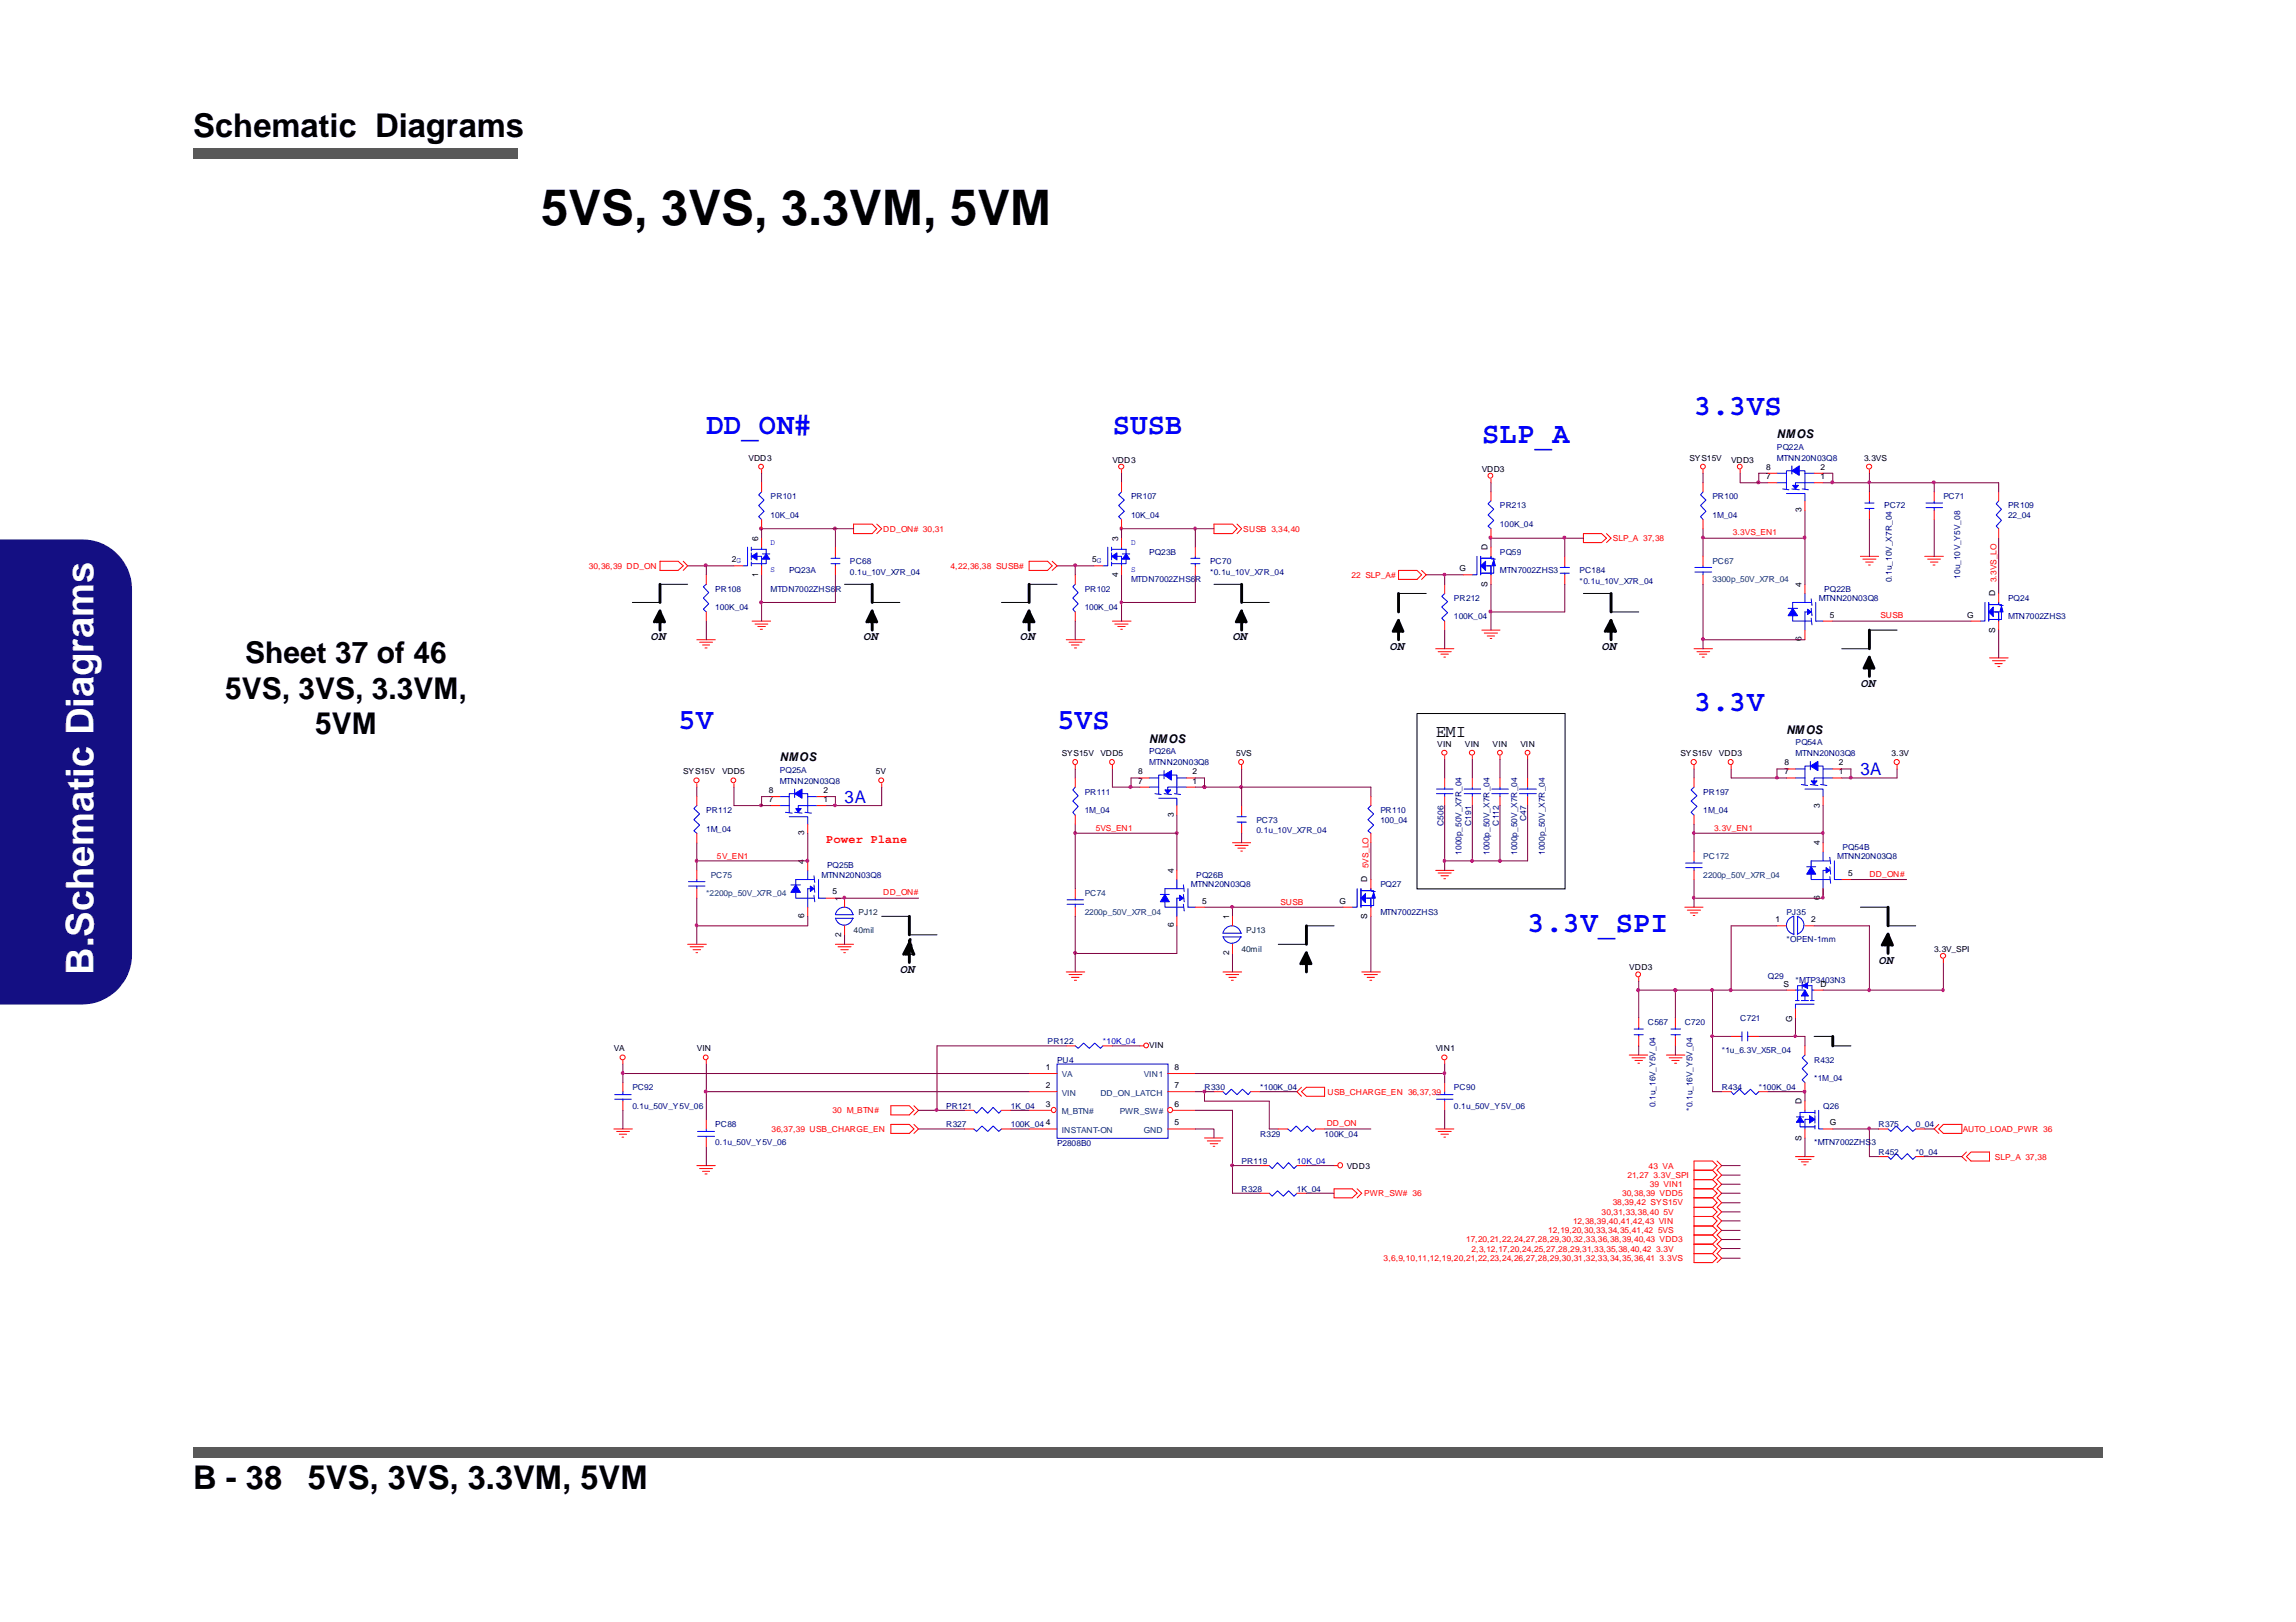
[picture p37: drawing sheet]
<svg xmlns="http://www.w3.org/2000/svg" width="297mm" height="210mm" viewBox="0 0 297 210" stroke-linecap="round" stroke-linejoin="round" font-family="sans-serif">
<defs><g id="words">
<text font-size="6.3" x="70" y="29.1">5VS, 3VS, 3.3VM, 5VM</text>
<text font-size="4.9" fill="#fff" x="12.1" y="126.1" transform="rotate(-90 12.1 126.1)">B.Schematic Diagrams</text>
<g font-size="4.2">
<text x="25" y="17.7">Schematic Diagrams</text>
<text x="25" y="192.7">B - 38</text>
<text x="39.8" y="192.7">5VS, 3VS, 3.3VM, 5VM</text>
</g>
<g font-size="3.9">
<text x="31.7" y="85.9">Sheet 37 of 46</text>
<text x="29.1" y="90.5">5VS, 3VS, 3.3VM,</text>
<text x="40.8" y="95">5VM</text>
</g>
<g font-size="3.8" fill="#00f">
<text x="219.2" y="53.7">3.3VS</text>
<text x="91.4" y="56.1">DD_ON#</text>
<text x="143.9" y="56.1">SUSB</text>
<text x="191.7" y="57.3">SLP_A</text>
<text x="87.7" y="94.3">5V</text>
<text x="136.8" y="94.3">5VS</text>
<text x="219.2" y="92">3.3V</text>
<text x="197.6" y="120.6">3.3V_SPI</text>
</g>
<text font-size="2.2" x="185.7" y="95.3">EMI</text>
<g font-size="2.2" fill="#00f">
<text x="240.7" y="100.3">3A</text>
<text x="109.3" y="103.9">3A</text>
</g>
<g font-size="1.5">
<text x="229.9" y="56.7">NMOS</text>
<text x="84.2" y="82.9">ON</text>
<text x="111.7" y="82.9">ON</text>
<text x="132" y="82.9">ON</text>
<text x="159.4" y="82.9">ON</text>
<text x="179.7" y="84.1">ON</text>
<text x="207.2" y="84.1">ON</text>
<text x="240.7" y="88.8">ON</text>
<text x="231.1" y="94.9">NMOS</text>
<text x="100.9" y="98.5">NMOS</text>
<text x="148.7" y="96.1">NMOS</text>
<text x="116.4" y="125.9">ON</text>
<text x="243" y="124.7">ON</text>
</g>
<text font-size="1.5" fill="#f00" x="106.8" y="109.1">Power Plane</text>
<g font-size="1.1">
<text x="96.8" y="59.6">VDD3</text>
<text x="143.9" y="59.9">VDD3</text>
<text x="218.6" y="59.6">SYS15V</text>
<text x="224" y="59.9">VDD3</text>
<text x="241.2" y="59.6">3.3VS</text>
<text x="191.7" y="61.1">VDD3</text>
<text x="228.5" y="62">7</text>
<text x="228.5" y="60.8">8</text>
<text x="235.5" y="62">1</text>
<text x="235.5" y="60.8">2</text>
<text x="98.1" y="70" transform="rotate(-90 98.1 70)">6</text>
<text x="144.7" y="70" transform="rotate(-90 144.7 70)">3</text>
<text x="192.4" y="71.2" transform="rotate(-90 192.4 71.2)">D</text>
<text x="233.1" y="66.3" transform="rotate(-90 233.1 66.3)">3</text>
<text x="94.7" y="72.8">2G</text>
<text x="98.1" y="74.7" transform="rotate(-90 98.1 74.7)">1</text>
<text x="141.3" y="72.8">5G</text>
<text x="144.7" y="74.7" transform="rotate(-90 144.7 74.7)">4</text>
<text x="188.8" y="73.9">G</text>
<text x="192.4" y="75.9" transform="rotate(-90 192.4 75.9)">S</text>
<text x="233.1" y="75.9" transform="rotate(-90 233.1 75.9)">4</text>
<text x="258.1" y="77.2" transform="rotate(-90 258.1 77.2)">D</text>
<text x="233.1" y="83" transform="rotate(-90 233.1 83)">6</text>
<text x="236.7" y="79.9">5</text>
<text x="254.5" y="79.9">G</text>
<text x="258.1" y="81.9" transform="rotate(-90 258.1 81.9)">S</text>
<text x="88.4" y="100.2">SYS15V</text>
<text x="93.4" y="100.2">VDD5</text>
<text x="113.3" y="100.2">5V</text>
<text x="137.4" y="97.9">SYS15V</text>
<text x="142.4" y="97.9">VDD5</text>
<text x="147.2" y="101.4">7</text>
<text x="147.2" y="100.2">8</text>
<text x="154.3" y="101.4">1</text>
<text x="154.3" y="100.2">2</text>
<text x="159.9" y="97.9">5VS</text>
<text x="185.9" y="96.6">VIN</text>
<text x="189.5" y="96.6">VIN</text>
<text x="193.1" y="96.6">VIN</text>
<text x="196.7" y="96.6">VIN</text>
<text x="217.4" y="97.9">SYS15V</text>
<text x="222.4" y="97.9">VDD3</text>
<text x="230.8" y="100.2">7</text>
<text x="230.8" y="99">8</text>
<text x="237.9" y="100.2">1</text>
<text x="237.9" y="99">2</text>
<text x="244.7" y="97.9">3.3V</text>
<text x="99.5" y="103.8">7</text>
<text x="99.5" y="102.6">8</text>
<text x="106.5" y="103.8">1</text>
<text x="106.5" y="102.6">2</text>
<text x="151.8" y="105.7" transform="rotate(-90 151.8 105.7)">3</text>
<text x="235.4" y="104.5" transform="rotate(-90 235.4 104.5)">3</text>
<text x="104.1" y="111.8" transform="rotate(-90 104.1 111.8)">4</text>
<text x="104.1" y="108.1" transform="rotate(-90 104.1 108.1)">3</text>
<text x="151.8" y="113" transform="rotate(-90 151.8 113)">4</text>
<text x="235.4" y="109.4" transform="rotate(-90 235.4 109.4)">4</text>
<text x="239.1" y="113.4">5</text>
<text x="104.1" y="118.8" transform="rotate(-90 104.1 118.8)">6</text>
<text x="107.7" y="115.7">5</text>
<text x="108.8" y="116.6" transform="rotate(-90 108.8 116.6)">1</text>
<text x="155.5" y="116.9">5</text>
<text x="159" y="118.9" transform="rotate(-90 159 118.9)">1</text>
<text x="173.3" y="116.9">G</text>
<text x="176.9" y="118.9" transform="rotate(-90 176.9 118.9)">S</text>
<text x="176.9" y="114.2" transform="rotate(-90 176.9 114.2)">D</text>
<text x="229.7" y="119.3">1</text>
<text x="234.3" y="119.3">2</text>
<text x="235.4" y="116.4" transform="rotate(-90 235.4 116.4)">6</text>
<text x="108.8" y="121.3" transform="rotate(-90 108.8 121.3)">2</text>
<text x="151.8" y="120" transform="rotate(-90 151.8 120)">6</text>
<text x="159" y="123.6" transform="rotate(-90 159 123.6)">2</text>
<text x="210.8" y="125.5">VDD3</text>
<text x="250.2" y="123.2">3.3V_SPI</text>
<text x="230.7" y="127.7">S</text>
<text x="235.5" y="127.7">D</text>
<text x="79.4" y="136.1">VA</text>
<text x="90.1" y="136.1">VIN</text>
<text x="148.7" y="135.6">VIN</text>
<text x="185.7" y="136.1">VIN1</text>
<text x="231.8" y="132.2" transform="rotate(-90 231.8 132.2)">G</text>
<text x="135.3" y="138.5">1</text>
<text x="135.3" y="140.8">2</text>
<text x="135.3" y="143.2">3</text>
<text x="151.9" y="138.5">8</text>
<text x="151.9" y="140.8">7</text>
<text x="151.9" y="143.2">6</text>
<text x="233.1" y="142.8" transform="rotate(-90 233.1 142.8)">D</text>
<text x="135.3" y="145.6">4</text>
<text x="151.9" y="145.6">5</text>
<text x="233.1" y="147.6" transform="rotate(-90 233.1 147.6)">S</text>
<text x="236.7" y="145.6">G</text>
<text x="174.2" y="151.2">VDD3</text>
</g>
<g font-size="1.1" fill="#000080">
<text x="229.9" y="58.2">PQ22A</text>
<text x="229.9" y="59.6">MTNN20N03Q8</text>
<text x="99.7" y="64.6">PR101</text>
<text x="146.3" y="64.6">PR107</text>
<text x="194.1" y="65.8">PR213</text>
<text x="221.6" y="64.6">PR100</text>
<text x="243.8" y="65.8">PC72</text>
<text x="251.4" y="64.6">PC71</text>
<text x="259.8" y="65.8">PR109</text>
<text x="99.7" y="67">10K_04</text>
<text x="146.3" y="67">10K_04</text>
<text x="148.7" y="71.8">PQ23B</text>
<text x="194.1" y="68.2">100K_04</text>
<text x="194.1" y="71.8">PQ59</text>
<text x="221.6" y="67">1M_04</text>
<text x="259.8" y="67">22_04</text>
<text x="92.5" y="76.6">PR108</text>
<text x="99.7" y="76.6">MTDN7002ZHS6R</text>
<text x="102.1" y="74.2">PQ23A</text>
<text x="110" y="73">PC68</text>
<text x="110" y="74.4">0.1u_10V_X7R_04</text>
<text x="140.3" y="76.6">PR102</text>
<text x="146.3" y="75.4">MTDN7002ZHS6R</text>
<text x="156.6" y="73">PC70</text>
<text x="156.6" y="74.4">*0.1u_10V_X7R_04</text>
<text x="188.1" y="77.8">PR212</text>
<text x="194.1" y="74.2">MTN7002ZHS3</text>
<text x="204.4" y="74.2">PC184</text>
<text x="204.4" y="75.6">*0.1u_10V_X7R_04</text>
<text x="235.3" y="77.8">MTNN20N03Q8</text>
<text x="236" y="76.6">PQ22B</text>
<text x="244.8" y="75.4" transform="rotate(-90 244.8 75.4)">0.1u_10V_X7R_04</text>
<text x="253.6" y="74.9" transform="rotate(-90 253.6 74.9)">10u_10V_Y5V_08</text>
<text x="259.8" y="77.8">PQ24</text>
<text x="92.5" y="78.9">100K_04</text>
<text x="140.3" y="78.9">100K_04</text>
<text x="188.1" y="80.2">100K_04</text>
<text x="259.8" y="80.2">MTN7002ZHS3</text>
<text x="100.9" y="100">PQ25A</text>
<text x="100.9" y="101.4">MTNN20N03Q8</text>
<text x="148.7" y="97.6">PQ26A</text>
<text x="148.7" y="99">MTNN20N03Q8</text>
<text x="232.3" y="96.4">PQ54A</text>
<text x="232.3" y="97.9">MTNN20N03Q8</text>
<text x="91.4" y="105.2">PR112</text>
<text x="91.4" y="107.6">1M_04</text>
<text x="140.3" y="102.8">PR111</text>
<text x="140.3" y="105.2">1M_04</text>
<text x="162.6" y="106.5">PC73</text>
<text x="162.6" y="107.9">0.1u_10V_X7R_04</text>
<text x="178.6" y="105.2">PR110</text>
<text x="178.6" y="106.5">100_04</text>
<text x="186.7" y="106.9" transform="rotate(-90 186.7 106.9)">C506</text>
<text x="190.3" y="106.9" transform="rotate(-90 190.3 106.9)">C191</text>
<text x="193.9" y="106.9" transform="rotate(-90 193.9 106.9)">C112</text>
<text x="197.5" y="106.3" transform="rotate(-90 197.5 106.3)">C47</text>
<text x="220.3" y="102.8">PR197</text>
<text x="220.3" y="105.2">1M_04</text>
<text x="106.3" y="113.6">MTNN20N03Q8</text>
<text x="107" y="112.4">PQ25B</text>
<text x="154.7" y="113.6">PQ26B</text>
<text x="189.1" y="110.6" transform="rotate(-90 189.1 110.6)">1000p_50V_X7R_04</text>
<text x="192.7" y="110.6" transform="rotate(-90 192.7 110.6)">1000p_50V_X7R_04</text>
<text x="196.3" y="110.6" transform="rotate(-90 196.3 110.6)">1000p_50V_X7R_04</text>
<text x="199.9" y="110.6" transform="rotate(-90 199.9 110.6)">1000p_50V_X7R_04</text>
<text x="237.7" y="111.2">MTNN20N03Q8</text>
<text x="238.4" y="110">PQ54B</text>
<text x="154.1" y="114.8">MTNN20N03Q8</text>
<text x="178.6" y="114.8">PQ27</text>
<text x="178.6" y="118.4">MTN7002ZHS3</text>
<text x="231.1" y="118.4">PJ35</text>
<text x="231.1" y="121.9">*OPEN-1mm</text>
<text x="228.7" y="126.8">Q29</text>
<text x="232.3" y="127.2">*MTP3403N3</text>
<text x="135.5" y="135.1">PR122</text>
<text x="136.8" y="137.5">PU4</text>
<text x="213.2" y="132.7">C567</text>
<text x="218" y="132.7">C720</text>
<text x="222.7" y="136.3">*1u_6.3V_X5R_04</text>
<text x="225.1" y="132.1">C721</text>
<text x="234.7" y="137.5">R432</text>
<text x="81.8" y="141.1">PC92</text>
<text x="81.8" y="143.5">0.1u_50V_Y5V_06</text>
<text x="122.4" y="143.5">PR121</text>
<text x="130.8" y="143.5">1K_04</text>
<text x="155.8" y="141.1">R330</text>
<text x="163" y="141.1">*100K_04</text>
<text x="188.1" y="141.1">PC90</text>
<text x="188.1" y="143.5">0.1u_50V_Y5V_06</text>
<text x="214.2" y="143.3" transform="rotate(-90 214.2 143.3)">0.1u_16V_Y5V_04</text>
<text x="219" y="143.8" transform="rotate(-90 219 143.8)">*0.1u_16V_Y5V_04</text>
<text x="222.7" y="141.1">R434</text>
<text x="227.5" y="141.1">*100K_04</text>
<text x="234.7" y="139.9">*1M_04</text>
<text x="235.9" y="143.5">Q26</text>
<text x="92.5" y="145.8">PC88</text>
<text x="92.5" y="148.2">0.1u_50V_Y5V_06</text>
<text x="122.4" y="145.8">R327</text>
<text x="130.8" y="145.8">100K_04</text>
<text x="136.8" y="148.2">P2808B0</text>
<text x="163" y="147.1">R329</text>
<text x="171.4" y="147.1">100K_04</text>
<text x="234.7" y="148.2">*MTN7002ZHS3</text>
<text x="243" y="149.4">R452</text>
<text x="243" y="145.8">R375</text>
<text x="247.8" y="149.4">*0_04</text>
<text x="247.8" y="145.8">0_04</text>
<text x="160.6" y="150.7">PR119</text>
<text x="160.6" y="154.2">R328</text>
<text x="167.8" y="154.2">1K_04</text>
</g>
<g font-size="1.1" fill="#00f">
<text x="99.7" y="70.5">D</text>
<text x="146.3" y="70.5">D</text>
<text x="99.7" y="74">S</text>
<text x="146.3" y="74">S</text>
<text x="142.7" y="135.1">*10K_04</text>
<text x="167.8" y="150.7">10K_04</text>
</g>
<g font-size="1.1" fill="#f00">
<text x="114.3" y="68.8">DD_ON# 30,31</text>
<text x="160.8" y="68.8">SUSB 3,34,40</text>
<text x="208.6" y="70">SLP_A 37,38</text>
<text x="224.2" y="69.3">3.3VS_EN1</text>
<text x="76.2" y="73.6">30,36,39 DD_ON</text>
<text x="123" y="73.6">4,22,36,38 SUSB#</text>
<text x="174.8" y="74.8">22 SLP_A#</text>
<text x="258.3" y="75.4" transform="rotate(-90 258.3 75.4)">3.3VS_LO</text>
<text x="243.3" y="80">SUSB</text>
<text x="141.8" y="107.5">5VS_EN1</text>
<text x="221.8" y="107.5">3.3V_EN1</text>
<text x="92.8" y="111.1">5V_EN1</text>
<text x="177.1" y="112.4" transform="rotate(-90 177.1 112.4)">5VS_LO</text>
<text x="241.9" y="113.5">DD_ON#</text>
<text x="114.3" y="115.9">DD_ON#</text>
<text x="165.7" y="117.1">SUSB</text>
<text x="171.7" y="141.7">USB_CHARGE_EN 36,37,39</text>
<text x="99.8" y="146.5">36,37,39 USB_CHARGE_EN</text>
<text x="107.7" y="144.1">30 M_BTN#</text>
<text x="171.6" y="145.7">DD_ON</text>
<text x="253.9" y="146.5">AUTO_LOAD_PWR 36</text>
<text x="176.5" y="154.8">PWR_SW# 36</text>
<text x="208.6" y="156">38,39,42 SYS15V</text>
<text x="209.9" y="154.8">30,38,39 VDD5</text>
<text x="210.6" y="152.4">21,27</text>
<text x="213.3" y="151.2">43 VA</text>
<text x="213.4" y="153.6">39 VIN1</text>
<text x="213.9" y="152.4">3.3V_SPI</text>
<text x="258.1" y="150.1">SLP_A 37,38</text>
<text x="189.7" y="160.8">17,20,21,22,24,27,28,29,30,32,33,36,38,39,40,43 VDD3</text>
<text x="190.4" y="162">2,3,12,17,20,24,25,27,28,29,31,33,35,38,40,42</text>
<text x="200.3" y="159.6">12,19,20,30,33,34,35,41,42</text>
<text x="203.5" y="158.4">12,38,39,40,41,42,43 VIN</text>
<text x="207.2" y="157.2">30,31,33,38,40</text>
<text x="214.2" y="162">3.3V</text>
<text x="214.5" y="159.6">5VS</text>
<text x="215.2" y="157.2">5V</text>
<text x="179" y="163.2">3,6,9,10,11,12,19,20,21,22,23,24,26,27,28,29,30,31,32,33,34,35,36,41</text>
<text x="214.7" y="163.2">3.3VS</text>
</g>
<g font-size="1.1" fill="#004080">
<text x="221.6" y="73">PC67</text>
<text x="221.6" y="75.4">3300p_50V_X7R_04</text>
<text x="92" y="113.6">PC75</text>
<text x="220.3" y="111.2">PC172</text>
<text x="220.3" y="113.6">2200p_50V_X7R_04</text>
<text x="91.4" y="116">*2200p_50V_X7R_04</text>
<text x="140.3" y="116">PC74</text>
<text x="140.3" y="118.4">2200p_50V_X7R_04</text>
<text x="137.4" y="139.4">VA</text>
<text x="137.4" y="141.8">VIN</text>
<text x="142.4" y="141.8">DD_ON_LATCH</text>
<text x="148" y="139.4">VIN1</text>
<text x="137.4" y="144.2">M_BTN#</text>
<text x="137.4" y="146.6">INSTANT-ON</text>
<text x="144.9" y="144.2">PWR_SW#</text>
<text x="148" y="146.6">GND</text>
</g>
<g font-size="1.1" fill="#008000">
<text x="111.1" y="118.4">PJ12</text>
<text x="110.4" y="120.8">40mil</text>
<text x="160.6" y="123.2">40mil</text>
<text x="161.2" y="120.8">PJ13</text>
</g>
</g></defs>
<g fill="none" stroke="#f00" stroke-width=".13">
<path d="M95 73.2h1.1M98.5 69.6v1.2M98.5 73.2v1.2M108.1 73.2v1.2M108.1 70.8v1.2M139.1 79.2v1.2M139.1 74.4v1.2M141.5 73.2h1.2M145.1 69.6v1.2M145.1 73.2v1.2M154.6 73.2v1.2M154.6 70.8v1.2"/>
<path d="M180.9 73.8h2.4l.6 .6-.6 .6h-2.4zM183.9 73.8l.6 .6-.6 .6M186.9 75.6v1.2M189.3 74.4h1.2M192.9 62v.5M192.9 68.4v1.2M192.9 63.7v1.1M192.9 70.8v1.2M192.9 74.4v1.2M202.4 74.4v1.2M202.4 72v1.2M204.9 69.1h2.3l.6 .5-.6 .6h-2.3z"/>
<path d="M207.8 69.1l.6 .5-.6 .6M233.5 75.6v1.2M241.9 66.1v1.1M241.9 63.7v1.1M258.6 63.7v1.1M258.6 68.4v1.2M185.7 84h2.4M186.1 84.3h1.6M186.4 84.7h1M186.8 85h.2M186.9 80.4v1.1M191.7 81.5h2.4"/>
<path d="M192 81.9h1.7M192.4 82.3h1M192.8 82.6h.2M219.2 99v.5M224 99v.5M231.1 99.5h1.2M233.5 81.5v1.3M235.9 80.4h1.2M237.1 99.5h1.2M245.4 99v.5M99.7 104.3h1.2M99.7 103.1h1.2"/>
<path d="M104.5 106.7v1.1M104.5 117.4v1.2M104.5 111.4v1.2M105.7 104.3h1.1M105.7 103.1h1.1M106.8 116.2h1.3M139.1 115v1.2M139.1 117.4v1.2M147.5 101.9h1.2M147.5 100.7h1.2M152.3 104.3v1.2M153.5 101.9h1.1"/>
<path d="M153.5 100.7h1.1M160.6 106.7v1.1M160.6 104.3v1.2M186.9 100.7v1.2M186.9 103.1v1.2M190.5 100.7v1.2M190.5 103.1v1.2M194.1 100.7v1.2M194.1 103.1v1.2M197.6 100.7v1.2M197.6 103.1v1.2M218 117.4h2.3"/>
<path d="M218.3 117.8h1.7M218.7 118.1h.9M219.1 118.5h.2M219.2 105.5v1.2M219.2 100.7v1.2M219.2 110.2v1.2M219.2 112.6v1.2M229.9 119.8h1.2M231.1 100.7h1.2M233.5 119.8h1.2M235.9 103.1v1.2M235.9 115v1.2"/>
<path d="M235.9 109.1v1.1M237.1 100.7h1.2M238.3 113.8h1.2M133.1 138.9h3.7M137.9 135.3h1.2M142.7 135.3h1.2M91.4 147.3v1.2M91.4 144.9v1.2M133.1 141.3h3.7M186.9 142.5v1.2M186.9 140.1v1.2M219.2 151.4v1.3"/>
<path d="M219.2 153.8v1.2M219.2 155v1.2M219.2 157.4v1.3M219.2 159.8v1.2M219.2 156.2v1.2M219.2 152.7v1.1M219.2 158.7v1.1M219.2 151.4h2.4l.5 .7-.5 .6h-2.4M219.2 150.2h2.4l.5 .6-.5 .6h-2.4zM219.2 153.8h2.4l.5 .6-.5 .6h-2.4M219.2 155h2.4l.5 .6-.5 .6h-2.4M219.2 157.4h2.4l.5 .6-.5 .7h-2.4"/>
<path d="M219.2 159.8h2.4l.5 .6-.5 .6h-2.4M219.2 156.2h2.4l.5 .6-.5 .6h-2.4M219.2 152.7h2.4l.5 .6-.5 .5h-2.4M219.2 158.7h2.4l.5 .5-.5 .6h-2.4M222.1 150.2l.6 .6-.6 .6 .6 .7-.6 .6 .6 .6-.6 .5 .6 .6-.6 .6 .6 .6-.6 .6 .6 .6-.6 .6 .6 .6-.6 .7 .6 .5-.6 .6 .6 .6-.6 .6 .6 .6-.6 .6 .6 .6-.6 .6M243 149.7h1.3M243 146.1h1.3M247.8 149.7h1.2M247.8 146.1h1.2M254.4 149.1l-.6 .6 .6 .5M255 149.1h2.4v1.1h-2.4l-.6-.5zM219.2 161v1.2"/>
<path d="M219.2 161h2.4l.5 .6-.5 .6h-2.4M219.2 162.2h2.4l.5 .6-.5 .6h-2.4z"/>
<circle cx="192.8" cy="61.6" r=".32"/>
<circle cx="219.1" cy="98.6" r=".33"/>
<circle cx="223.9" cy="98.6" r=".32"/>
<circle cx="245.4" cy="98.6" r=".33"/>
</g>
<g fill="none" stroke="#800040" stroke-width=".13">
<path d="M89 73.2h2.4M136.8 73.2h2.3M184.5 74.4h2.4M186.9 74.4v1.2M186.9 74.4h2.4M192.9 75.6v3.6M192.9 79.2v2.3M192.9 62.5v1.2M202.4 69.6v2.4M202.4 75.6v3.6h-9.5M202.4 69.6h-9.5v1.2M202.4 69.6h2.5"/>
<path d="M186.9 81.5v2.5M219.2 99.5v1.2M224 99.5v1.2h5.9M231.1 99.5h-1.2v1.2M238.3 99.5h1.2v1.2M245.4 99.5v1.2h-5.9M194.1 104.3v7.1h3.5M219.2 113.8v2.4M219.2 107.8v2.4M219.2 106.7v1.1M219.2 116.2v1.2M219.2 107.8h16.7"/>
<path d="M229.9 100.7h1.2M229.9 119.8h-5.9v8.3h-2.4v6M234.7 119.8h7.2v8.3h-6M235.9 107.8v1.3M235.9 115v1.2h-16.7M235.9 104.3v3.5M238.3 100.7h1.2M239.5 113.8h7.2M212 131.7v-3.6h4.7v3.6M232.3 134.1h1.2M251.4 124.6v3.5M171.4 146.1h6"/>
<path d="M222.7 152.1h2.4M222.7 153.3h2.4M222.7 156.8h2.4M237.1 146.1h4.8v3.6h1.1M249 146.1h1.2M249 149.7h4.8M222.7 161.6h2.4"/>
</g>
<g fill="none" stroke="#00f" stroke-width=".13">
<path d="M96.7 70.8v2.4h-.6M97.2 72.7v.5M97.2 70.8v.5M97.2 71.6v.9M97.2 71.1h1.9v.6M97.9 72h.6v1.2M98.5 70.8v.3M98.6 71.7h1M99.1 72.4v.5h-1.9M107.5 72.9h.6M108.1 72.9v.3M108.1 72v.3h-.6"/>
<path d="M108.1 72.9h.6M108.1 72.3h.6M139.1 75.6l-.3 .3 .7 .8-.7 .7 .7 .7-.7 .7 .3 .4M143.3 70.8v2.4h-.6M143.8 72.7v.5M143.8 70.8v.5M143.8 71.6v.9M143.8 71.1h1.9v.6M144.5 72h.6v1.2M145.1 70.8v.3M145.2 71.7h1M145.7 72.4v.5h-1.9"/>
<path d="M154.1 72.9h.5M154.6 72.9v.3M154.6 72v.3h-.5M154.6 72.9h.6M154.6 72.3h.6M186.9 76.8l-.4 .4 .8 .7-.8 .7 .8 .7-.8 .7 .4 .4M191.1 72v2.4h-.6M191.6 72v2.4M191.6 72.3h1.3v-.3v.3h-1.2M191.7 74.2h1.1M192.2 73.2h.7v1.2v-1.2h-.5M192.9 64.8l-.4 .4 .8 .7-.8 .7 .8 .7-.8 .8 .4 .3"/>
<path d="M192.9 72.3h.4v.1M193 72.4h.5M193.3 73.2v1h-1.7M201.8 74.2h.6M202.4 74.2v.2M202.4 73.2v.2h-.6M202.4 74.2h.6M202.4 73.4h.6M231.3 78.7h1.3M231.9 79.7v.7h2.4M233.5 76.8v1.2M233.8 79.2h-.3v2.3"/>
<path d="M234.3 78h-2.4v.7M234.3 77.5l.1 .8M234.3 80l.1 .9M234.3 78.7l.1 1M234.9 78v2.4h1M241.3 65.8h.6M241.9 65.8h.5M241.9 65.1h.5M241.9 65.8v.3M241.9 64.8v.3h-.6M258.6 64.8l-.3 .4 .6 .7-.6 .7 .6 .7-.6 .8 .3 .3M150.6 99.7v1.1"/>
<path d="M232.3 99.5h1.2M234.2 98.5v1.1M234.2 99.1h-.7v2.4M235.2 99.1h.7v2.4M235.9 99.5h1.2M100.9 104.3h1.2M100.9 103.1h1.2M101.6 105.1l.9 .1M102.1 105.7h2.4v1M102.3 114.5h1.2M102.8 102.1v1.1M102.8 105.1l1 .1"/>
<path d="M102.8 102.7h-.7v2.4M103 115.5v.7h2.3M103.8 102.7h.7v2.4M104.1 105.1l.9 .1M104.5 103.1h1.2M104.5 112.6v1.2M104.8 115h-.3v2.4M105.3 113.8h-2.3v.7M105.3 113.3l.1 .9M105.3 115.9l.1 .8M105.3 114.5l.1 1M105.7 104.3h-2.4v.3"/>
<path d="M105.9 113.8v2.4h.9M138 117h2.2M138 116.4h2.2M139.1 116.2v.2M139.1 117v.4M148.7 101.9h1.2M148.7 100.7h1.2M149.4 102.7l.8 .1M149.9 103.3h2.4v1M150.6 102.7l1 .1M150.6 100.3h-.7v2.4M151.6 100.3h.7v2.4"/>
<path d="M151.9 102.7l.8 .1M152.3 100.7h1.2M153.5 101.9h-2.4v.3M160 106.4h.6M160.6 106.4v.3M160.6 105.5v.2h-.6M160.6 106.4h.6M160.6 105.7h.6M185.8 102.7h2.2M185.8 102.1h2.2M186.9 101.9v.2M186.9 102.7v.4"/>
<path d="M189.4 102.7h2.2M189.4 102.1h2.2M190.5 101.9v.2M190.5 102.7v.4M193 102.7h2.1M193 102.1h2.1M194.1 101.9v.2M194.1 102.7v.4M196.6 102.7h2.2M196.6 102.1h2.2M197.6 101.9v.2M197.6 102.7v.4"/>
<path d="M218.1 112.3h2.1M218.1 111.7h2.1M219.2 101.9l-.4 .3 .7 .8-.7 .7 .7 .7-.7 .7 .4 .4M219.2 111.4v.3M219.2 112.3v.3M232.3 100.7h1.2M232.5 118.6a1.17 1.17 0 0 1 .9 1.1 1.17 1.17 0 0 1-.9 1.2M232.6 118.6v2.4M233 101.5l.8 .2M233.5 102.1h2.4v1M233.7 112.2h1.2M234.2 101.5l1 .2"/>
<path d="M234.3 113.1v.7h2.4M235.5 101.5l.8 .2M235.9 110.2v1.2M236.2 112.6h-.3v2.4M236.7 110.9l.1 .9M236.7 113.4l.1 .9M236.7 112.2l.1 .9M236.7 111.4h-2.4v.8M237.1 100.7h-2.4v.4M237.3 111.4v2.4h1M136.8 137.7h14.3v9.6h-14.3zM139.1 135.3l.4 .4 .7-.7 .7 .7 .7-.7 .8 .7 .3-.4"/>
<path d="M232.1 120.9a1.17 1.17 0 0 1-1-1.2 1.17 1.17 0 0 1 1-1.1v2.4M90.3 146.4h2.1M90.3 147.1h2.1M91.4 147.1v.2M91.4 146.1v.3M185.8 141.7h2.2M185.8 142.2h2.2M186.9 142.2v.3M186.9 141.3v.4M244.3 149.7l.3 .3 .7-.7 .7 .7 .8-.7 .7 .7 .3-.3M244.3 146.1l.3 .3 .7-.7 .7 .7 .8-.7 .7 .7 .3-.3"/>
</g>
<g fill="#f0f" stroke="#f0f" stroke-width=".13">
<path d="M241.7 128h.2v.3h-.1h-.1z" fill-rule="evenodd"/>
<path d="M239.3 100.5h.3v.1v.2h-.3z" fill-rule="evenodd"/>
<path d="M235.7 116h.3v.3l-.2 .1-.1-.1z" fill-rule="evenodd"/>
<path d="M219 116h.2v.3l-.1 .1-.1-.1z" fill-rule="evenodd"/>
<path d="M229.7 100.5h.3l.1 .1-.1 .2h-.3z" fill-rule="evenodd"/>
<path d="M235.7 107.7h.3v.2h-.3z" fill-rule="evenodd"/>
<path d="M219 107.7h.2v.2h-.2z" fill-rule="evenodd"/>
<path d="M186.7 74.2h.3v.3h-.3z" fill-rule="evenodd"/>
<path d="M216.6 128h.3v.1v.2h-.2h-.1z" fill-rule="evenodd"/>
<path d="M216.6 128h.3v.1v.2h-.2h-.1z" fill-rule="evenodd"/>
<path d="M193.9 111.3h.3v.1v.2h-.2h-.1z" fill-rule="evenodd"/>
<circle cx="192.8" cy="79.1" r=".2"/>
<circle cx="202.4" cy="69.6" r=".2"/>
<circle cx="192.8" cy="69.6" r=".2"/>
</g>
<g fill="#00f" stroke="#00f" stroke-width=".13">
<path d="M234.2 99.1l1-.6v1.2z"/>
<path d="M234.3 112.2l.6 .9h-1.2z"/>
<path d="M191.6 73.2l.6-.6v1.2z"/>
<path d="M193.3 72.5l.2 .7h-.5z"/>
<path d="M145.7 71.7l.5 .7h-1z"/>
<path d="M143.8 72l.7-.4v.9z"/>
<path d="M102.8 102.7l1-.6v1.2z"/>
<path d="M103 114.5l.5 1h-1.2z"/>
<path d="M231.9 78.7l.7 1h-1.3z"/>
<path d="M99.1 71.7l.5 .7h-1z"/>
<path d="M97.2 72l.7-.4v.9z"/>
<path d="M150.6 100.3l1-.6v1.3z"/>
<path d="M234.3 101.1h.8l-.4 .4z" fill-rule="evenodd"/>
<path d="M236.2 112.3l.5 .3-.5 .4z" fill-rule="evenodd"/>
<path d="M103 104.6h.7l-.4 .5z" fill-rule="evenodd"/>
<path d="M104.8 114.7l.5 .3-.5 .4z" fill-rule="evenodd"/>
<path d="M233.8 78.8l.5 .4-.5 .3z" fill-rule="evenodd"/>
<path d="M150.7 102.2h.7l-.3 .5z" fill-rule="evenodd"/>
</g>
<g fill="none" stroke="#000" stroke-width=".37">
<path d="M180.9 76.8v2.4M208.4 76.8v2.4M180.8 81l-.4 .7M180.9 81.3l.3 .4M180.9 80.3l-.7 1.4M180.9 81.1l.5 .6M181 81l-.3 .7M181.5 81.7l-.6-1.3v2.4M208.3 81l-.4 .7M208.4 81.3l.2 .4M208.4 80.3l-.7 1.4M208.4 81.1l.5 .6"/>
<path d="M208.5 81l-.3 .7M209 81.7l-.6-1.3v2.4M244.3 117.4v2.4M244.2 121.6l-.4 .7M244.3 121.7l.4 .6M244.3 121.9l.2 .4M244.3 120.9l-.8 1.4M244.4 121.6l-.4 .7M244.8 122.3l-.5-1.3v2.4"/>
</g>
<path d="M180.9 76.8h3.6M204.9 76.8h3.5M208.4 79.2h3.6M180.2 81.7h1.3M207.7 81.7h1.3M240.7 117.4h3.6M244.3 119.8h3.5M243.5 122.3h1.3" fill="none" stroke="#000" stroke-width=".13"/>
<circle cx="136.3" cy="143.6" r=".32" fill="#fff" stroke="#f00" stroke-width=".13"/>
<path d="M133.1 143.7h2.9M133.1 146.1h3.7M151.1 146.1h3.5" fill="none" stroke="#f00" stroke-width=".13"/>
<circle cx="151.4" cy="143.6" r=".33" fill="#fff" stroke="#f00" stroke-width=".13"/>
<g fill="none" stroke="#f00" stroke-width=".13">
<path d="M85.4 72.6h2.3l.7 .6-.7 .6h-2.3zM88.4 72.6l.6 .6-.6 .6M91.4 79.2v1.2M91.4 74.4v1.2M98.5 60.8v.4M98.5 67.2v1.2M98.5 62.5v1.2M110.4 67.8h2.4l.6 .6-.6 .7h-2.4zM113.4 67.8l.7 .6-.7 .7M133.1 72.6h2.4l.6 .6-.6 .6h-2.4zM136.1 72.6l.7 .6-.7 .6M145.1 60.8v.4"/>
<path d="M145.1 67.2v1.2M145.1 62.5v1.2M157.1 67.8h2.3l.6 .6-.6 .7h-2.3zM160 67.8l.6 .6-.6 .7M220.3 60.8v.4M220.3 67.2v1.2M220.3 62.5v1.2M220.3 72v1.2M220.3 74.4v1.2M225.1 60.8v.4M228.7 62.5h1.2M228.7 61.2h1.2"/>
<path d="M233.5 64.8v1.3M234.7 62.5h1.2M234.7 61.2h1.2M240.7 72h2.3M241 72.4h1.7M241.4 72.7h.9M241.7 73.1h.3M241.9 60.8v.4M249 72h2.4M249.4 72.4h1.6M249.7 72.7h1M250.1 73.1h.2"/>
<path d="M250.2 63.7v1.1M250.2 66.1v1.1M258.6 76.8v1.2M90.1 82.8h2.4M90.5 83.1h1.7M90.9 83.5h.9M91.2 83.8h.3M97.3 80.4h2.4M97.7 80.8h1.6M98 81.1h1M98.4 81.4h.2M137.9 82.8h2.4"/>
<path d="M138.3 83.1h1.7M138.6 83.5h1M139 83.8h.3M139.1 99v.5M143.9 99v.5M143.9 80.4h2.4M144.2 80.8h1.7M144.6 81.1h1M145 81.4h.2M160.6 99v.5M186.9 97.8v.5M190.5 97.8v.5"/>
<path d="M194.1 97.8v.5M197.6 97.8v.5M219.2 84h2.4M219.5 84.3h1.7M219.9 84.7h.9M220.2 85h.3M255 80.4h1.2M257.4 85.1h2.4M257.8 85.5h1.6M258.1 85.9h.9M258.5 86.3h.2M258.6 80.4v1.1"/>
<path d="M90.1 101.4v.5M90.1 107.8v1.3M90.1 103.1v1.2M90.1 112.6v1.2M90.1 115v1.2M95 101.4v.5M109.3 116.2v1.2M109.3 119.8v1.2M114.1 101.4v.5M139.1 105.5v1.2M139.1 100.7v1.2M152.3 118.6v1.2"/>
<path d="M152.3 112.6v1.2M154.6 117.4h1.2M159.4 109.1h2.4M159.4 118.6v1.2M159.8 109.4h1.7M160.1 109.8h1M160.5 110.1h.2M173.8 117.4h1.1M177.4 103.1v1.2M177.4 107.8v1.3M177.4 113.8v1.2M177.4 117.4v1.2"/>
<path d="M185.7 112.6h2.4M186.1 113h1.6M186.4 113.3h1M186.8 113.7h.2M80.6 137.2v.5M89 122.2h2.4M89.3 122.5h1.7M89.7 122.9h.9M90 123.3h.3M91.4 137.2v.5M108.1 122.2h2.3M108.4 122.5h1.7"/>
<path d="M108.8 122.9h.9M109.2 123.3h.2M137.9 125.8h2.4M138.3 126.1h1.7M138.6 126.5h1M139 126.9h.3M147.5 135.3h.5M151.1 138.9h3.5M158.2 125.8h2.4M158.6 126.1h1.7M159 126.5h.9M159.3 126.9h.3"/>
<path d="M159.4 122.2v1.2M176.2 125.8h2.4M176.5 126.1h1.7M176.9 126.5h.9M177.2 126.9h.3M186.9 137.2v.5M210.8 136.5h2.4M211.1 136.9h1.8M211.5 137.2h1M211.9 137.6h.2M212 126.5v.5M212 134.1v1.2"/>
<path d="M212 131.7v1.3M215.6 136.5h2.4M215.9 136.9h1.7M216.3 137.2h.9M216.6 137.6h.3M216.7 134.1v1.2M216.7 131.7v1.3M224 134.1h1.1M226.3 134.1h1.2M231.1 128.1h1.2M232.3 130.5v1.2M233.5 135.3v1.2"/>
<path d="M234.7 128.1h1.2M251.4 124.1v.5M79.4 146.1h2.4M79.8 146.4h1.6M80.1 146.8h1M80.5 147.2h.2M80.6 142.5v1.2M80.6 140.1v1.2M90.1 150.8h2.4M90.5 151.2h1.7M90.9 151.6h.9M91.2 151.9h.3"/>
<path d="M115.3 143.1h2.3l.6 .6-.6 .6h-2.3zM115.3 145.5h2.3l.6 .6-.6 .6h-2.3zM118.2 143.1l.6 .6-.6 .6M118.2 145.5l.6 .6-.6 .6M124.8 143.7h1.2M124.8 146.1h1.2M129.6 143.7h1.2M129.6 146.1h1.2M151.1 141.3h3.5M151.8 143.7h2.8M155.8 147.3h2.4M156.2 147.6h1.7"/>
<path d="M156.6 148h.9M157 148.3h.2M157.1 141.3h1.1M161.8 141.3h1.2M163 150.8h1.2M163 154.4h1.2M165.4 146.1h1.2M167.8 150.8h1.2M167.8 154.4h1.2M168.4 140.7l-.6 .6 .6 .6M168.4 141.3l.6-.6h2.4v1.2h-2.4zM170.2 146.1h1.2"/>
<path d="M172.6 150.8h.5M172.6 153.8h2.3l.7 .6-.7 .6h-2.3zM175.6 153.8l.6 .6-.6 .6M185.7 146.1h2.4M186.1 146.4h1.6M186.4 146.8h1M186.8 147.2h.2M222.7 141.3h1.3M227.5 141.3h1.2M232.3 149.7h2.4M232.7 150h1.6M233 150.4h1"/>
<path d="M233.4 150.7h.2M233.5 142.5v1.2M233.5 146.1v1.2M233.5 140.1v1.2M235.9 146.1h1.2M250.8 146.1l.6-.6h2.4v1.2h-2.4zM250.8 145.5l-.6 .6 .6 .6"/>
<circle cx="98.5" cy="60.4" r=".31"/>
<circle cx="145.1" cy="60.4" r=".32"/>
<circle cx="220.3" cy="60.4" r=".31"/>
<circle cx="225.1" cy="60.4" r=".31"/>
<circle cx="241.8" cy="60.4" r=".32"/>
<circle cx="139.1" cy="98.6" r=".32"/>
<circle cx="143.8" cy="98.6" r=".32"/>
<circle cx="160.5" cy="98.6" r=".32"/>
<circle cx="186.9" cy="97.4" r=".32"/>
<circle cx="190.5" cy="97.4" r=".32"/>
<circle cx="194" cy="97.4" r=".31"/>
<circle cx="197.6" cy="97.4" r=".31"/>
<circle cx="90.1" cy="101" r=".32"/>
<circle cx="94.9" cy="101" r=".31"/>
<circle cx="114" cy="101" r=".31"/>
<circle cx="80.6" cy="136.8" r=".32"/>
<circle cx="91.3" cy="136.8" r=".31"/>
<circle cx="148.3" cy="135.3" r=".31"/>
<circle cx="186.9" cy="136.8" r=".32"/>
<circle cx="211.9" cy="126.1" r=".32"/>
<circle cx="251.4" cy="123.7" r=".32"/>
<circle cx="173.4" cy="150.8" r=".32"/>
</g>
<g fill="none" stroke="#00f" stroke-width=".13">
<path d="M91.4 75.6l-.4 .3 .7 .8-.7 .7 .7 .7-.7 .7 .4 .4M98.5 63.7l-.4 .3 .7 .7-.7 .7 .7 .8-.7 .7 .4 .3M145.1 63.7l-.4 .3 .8 .7-.8 .7 .8 .8-.8 .7 .4 .3M219.3 74h2.1M219.3 73.4h2.1M220.3 63.7l-.3 .3 .7 .7-.7 .7 .7 .8-.7 .7 .3 .3M220.3 73.2v.2M220.3 74v.4M229.9 62.5h1.2M229.9 61.2h1.2M230.6 63.3l.8 .1M231.1 63.9h2.4v.9"/>
<path d="M231.8 60.3v1M231.8 63.3l1 .1M231.8 60.9h-.7v2.4M232.8 60.9h.7v2.4M233.2 63.3l.8 .1M233.5 61.2h1.2M234.7 62.5h-2.4v.3M249.2 65.7h2.1M249.2 65.1h2.1M250.2 64.8v.3M250.2 65.7v.4M256.8 78v2.4h-.6"/>
<path d="M257.3 78v2.4M257.3 78.2h1.3v-.2v.2h-1.2M257.9 79.2h.7v1.2v-1.2h-.5M258.6 78.2h.3v.1M258.7 78.3h.4M258.9 79.2v1h-1.6M257.4 80.2h1.1M89.1 114.7h2.1M89.1 114.1h2.1M90.1 104.3l-.3 .3 .7 .7-.7 .8 .7 .7-.7 .7 .3 .3M90.1 113.8v.3M90.1 114.7v.3"/>
<path d="M108.1 118.4h2.3M108.1 118.4a1.15 1.15 0 0 1 1.1-1 1.15 1.15 0 0 1 1.1 1M110.3 118.8a1.15 1.15 0 0 1-1.1 .9 1.15 1.15 0 0 1-1.1-.9h2.3M139.1 101.9l-.3 .3 .7 .8-.7 .7 .7 .7-.7 .7 .3 .4M150.1 115.7h1.2M150.7 116.7v.7h2.4M152.3 113.8v1.2M152.6 116.2h-.3v2.4M153.1 114.5l.1 .9M153.1 117l.1 .9M153.1 115.7l.1 1M153.1 115h-2.4v.7"/>
<path d="M153.7 115v2.4h.9M175.6 115v2.4h-.7M176.1 115v2.4M176.1 115.3h1.3v-.3v.3h-1.2M176.2 117.2h1M176.7 116.2h.7v1.2v-1.2h-.5M177.4 104.3l-.4 .3 .7 .7-.7 .8 .7 .7-.7 .7 .4 .3M177.4 115.3h.3v.1M177.5 115.4h.4M177.7 116.2v1h-1.6M158.2 121.3h2.4M158.2 120.8h2.4"/>
<path d="M158.2 120.7a1.18 1.18 0 0 1 1.2-.9 1.18 1.18 0 0 1 1.1 1M160.5 121.2a1.17 1.17 0 0 1-1.1 .9 1.17 1.17 0 0 1-1.2-.9M211.4 133.9h.6M212 133.9h.6M212 133.2h.6M212 133.9v.2M212 133v.2h-.6M216.2 133.9h.5M216.7 133.9h.7M216.7 133.2h.7M216.7 133.9v.2M216.7 133v.2h-.5"/>
<path d="M225.1 134.1h.3M225.4 133.5v1.2M226.1 133.5v1.2M226.1 134.1h.2M232.3 128.1h1.2v1.4M232.3 129.5h.5M233 129.5h1M233.2 127.6h-.6v1.9M233.2 127.2v.7M233.5 136.5l-.3 .4 .6 .7-.6 .7 .6 .7-.6 .7 .3 .4M233.8 127.6h.6v1.9M234.2 129.5h.5"/>
<path d="M234.4 128.1h.3M234.7 130h-2.4v.5M79.5 141.7h2.2M79.5 142.2h2.2M80.6 142.2v.3M80.6 141.3v.4M126 146.1l.3 .3 .7-.7 .8 .7 .7-.7 .7 .7 .4-.3M126 143.7l.3 .4 .7-.8 .8 .8 .7-.8 .7 .8 .4-.4M158.2 141.3l.4 .4 .7-.7 .7 .7 .7-.7 .8 .7 .3-.4M164.2 150.8l.4 .4 .7-.7 .7 .7 .7-.7 .7 .7 .4-.4M164.2 154.4l.4 .4 .7-.7 .7 .7 .7-.7 .7 .7 .4-.4M166.6 146.1l.4 .3 .7-.7 .7 .7 .7-.7 .7 .7 .4-.3"/>
<path d="M224 141.3l.3 .4 .7-.7 .7 .7 .8-.7 .7 .7 .3-.4M232.4 144.5h1M232.9 145.2v.6h1.9M233.5 143.7v.3M234.1 144.9h-.6v1.2M234.8 145.6v.5M234.8 143.7v.5M234.8 144.4v.9M234.8 144h-1.9v.5M235.3 143.7v2.4h.6"/>
</g>
<g fill="none" stroke="#800040" stroke-width=".13">
<path d="M95 73.2h-3.6v1.2M98.5 74.4v3.6h9.6v-3.6M98.5 61.2v1.3M98.5 78v2.4M108.1 68.4v2.4M108.1 68.4h-9.6v1.2M108.1 68.4h2.3M141.5 73.2h-2.4v1.2M145.1 74.4v3.6M145.1 78v2.4M145.1 61.2v1.3M154.6 68.4h2.5"/>
<path d="M154.6 68.4h-9.5v1.2M154.6 74.4v3.6h-9.5M154.6 68.4v2.4M220.3 61.2v1.3M220.3 69.6v2.4M220.3 75.6v7.2M220.3 68.4v1.2M220.3 69.6h13.2M225.1 61.2v1.3h2.4M227.5 62.5h1.2M228.7 61.2h-1.2v1.3M233.5 69.6v6"/>
<path d="M233.5 66.1v3.5M235.9 62.5h1.2M235.9 61.2h1.2v1.3M237.1 62.5h4.8M241.9 61.2v1.3M241.9 62.5v1.2M241.9 67.2v4.8M241.9 62.5h8.3M250.2 67.2v4.8M250.2 62.5v1.2M250.2 62.5h8.4v1.2M258.6 69.6v7.2"/>
<path d="M91.4 80.4v2.4M139.1 99.5v1.2M139.1 80.4v2.4M143.9 99.5v2.4h2.4M160.6 99.5v2.4M186.9 98.3v2.4M190.5 98.3v2.4M194.1 98.3v2.4M197.6 98.3v2.4M220.3 82.8v1.2M220.3 82.8h13.2M237.1 80.4h17.9"/>
<path d="M258.6 81.5v3.6M90.1 116.2v3.6M90.1 109.1v2.3M90.1 111.4v1.2M90.1 119.8v2.4M90.1 101.9v1.2M95 101.9v2.4h3.5M98.5 104.3h1.2M99.7 103.1h-1.2v1.2M104.5 107.8v3.6h-14.4M104.5 118.6v1.2h-14.4M106.8 103.1h1.3v1.2"/>
<path d="M106.8 104.3h1.3M108.1 116.2h10.7M114.1 101.9v2.4h-6M139.1 107.8h13.2M139.1 107.8v7.2M139.1 106.7v1.1M139.1 118.6v4.8M146.3 101.9h1.2M147.5 100.7h-1.2v1.2M152.3 105.5v2.3M152.3 119.8v3.6h-13.2M152.3 107.8v4.8"/>
<path d="M154.6 101.9h1.2M154.6 100.7h1.2v1.2M155.8 117.4h3.6M155.8 101.9h4.8M159.4 117.4v1.2M159.4 117.4h14.4M160.6 101.9v2.4M160.6 107.8v1.3M160.6 101.9h16.8v1.2M177.4 118.6v7.2M177.4 109.1v4.7M186.9 111.4v1.2"/>
<path d="M186.9 104.3v7.1h3.6M190.5 104.3v7.1M190.5 111.4h3.6M197.6 104.3v7.1M80.6 138.9h52.5M80.6 138.9v1.2M80.6 137.7v1.2M91.4 137.7v3.6M109.3 121v1.2M137.9 135.3h-16.7v8.4M139.1 123.4v2.4M143.9 135.3h3.6"/>
<path d="M154.6 138.9h32.3M159.4 123.4v2.4M186.9 137.7v1.2M186.9 138.9v1.2M212 135.3v1.2M212 127v1.1M216.7 128.1h4.9M216.7 135.3v1.2M224 134.1h-2.4v7.2h1.1M224 128.1h7.1M232.3 131.7v2.4h-4.8M233.5 134.1v1.2"/>
<path d="M241.9 128.1h9.5M80.6 143.7v2.4M91.4 141.3h41.7M91.4 141.3v3.6M91.4 148.5v2.3M118.8 146.1h6M118.8 143.7h2.4M121.2 143.7h3.6M130.8 143.7h2.3M130.8 146.1h2.3M154.6 143.7h4.8v7.1M154.6 146.1h2.5v1.2"/>
<path d="M154.6 141.3h1.2M155.8 141.3h1.3M155.8 141.3v1.2h8.4v3.6h1.2M159.4 150.8v3.6h3.6M159.4 150.8h3.6M163 141.3h4.8M169 154.4h3.6M169 150.8h3.6M186.9 143.7v2.4M222.7 154.4h2.4M222.7 150.8h2.4M222.7 159.2h2.4"/>
<path d="M222.7 155.6h2.4M222.7 158h2.4M228.7 141.3h4.8v1.2M233.5 147.3v2.4M241.9 146.1h1.1M222.7 162.8h2.4M222.7 160.4h2.4"/>
</g>
<g fill="#f0f" stroke="#f0f" stroke-width=".13">
<path d="M154.5 68.2h.2v.3l-.1 .1-.1-.1z" fill-rule="evenodd"/>
<path d="M144.9 68.2h.3v.2l-.1 .2-.2-.1z" fill-rule="evenodd"/>
<path d="M144.9 77.8h.3v.3l-.1 .1-.2-.1z" fill-rule="evenodd"/>
<path d="M152.1 107.7h.3v.1v.1h-.3z" fill-rule="evenodd"/>
<path d="M186.7 111.3h.3v.3h-.1h-.2z" fill-rule="evenodd"/>
<path d="M227.3 62.3h.3l.1 .1-.1 .2h-.1h-.2z" fill-rule="evenodd"/>
<path d="M104.3 111.3h.3v.1v.2h-.2h-.1z" fill-rule="evenodd"/>
<path d="M90 111.3h.2l.1 .1-.2 .2h-.1z" fill-rule="evenodd"/>
<path d="M109.1 116h.3v.3l-.2 .1-.1-.1z" fill-rule="evenodd"/>
<path d="M98.3 104.1h.3l.1 .1-.1 .1h-.3z" fill-rule="evenodd"/>
<path d="M139 107.7h.2l.1 .1-.1 .1h-.2z" fill-rule="evenodd"/>
<path d="M159.3 117.2h.2l.1 .2-.1 .1h-.2z" fill-rule="evenodd"/>
<path d="M107.9 68.2h.3v.2v.1l-.2 .1-.1-.1z" fill-rule="evenodd"/>
<path d="M98.3 68.2h.3l.1 .2-.1 .1-.2 .1-.1-.1z" fill-rule="evenodd"/>
<path d="M241.7 62.3h.2v.3h-.1h-.1z" fill-rule="evenodd"/>
<path d="M190.3 111.3h.3v.3h-.2h-.1z" fill-rule="evenodd"/>
<path d="M107.9 104.1h.3v.1v.1h-.3z" fill-rule="evenodd"/>
<path d="M90 119.6h.2v.3h-.1h-.1z" fill-rule="evenodd"/>
<path d="M159.3 150.7h.2l.1 .1-.1 .1h-.2z" fill-rule="evenodd"/>
<path d="M80.4 138.7h.3v.3l-.2 .1-.1-.1z" fill-rule="evenodd"/>
<path d="M121 143.5h.3l.1 .1-.1 .2h-.3z" fill-rule="evenodd"/>
<path d="M186.7 138.7h.3v.3l-.1 .1-.2-.1z" fill-rule="evenodd"/>
<path d="M241.7 145.9h.2v.3h-.1h-.1z" fill-rule="evenodd"/>
<path d="M221.4 128h.2l.1 .1-.1 .2h-.1h-.1z" fill-rule="evenodd"/>
<path d="M251.3 128h.2v.1l-.1 .2h-.1z" fill-rule="evenodd"/>
<path d="M232.1 134h.3v.2h-.3z" fill-rule="evenodd"/>
<path d="M211.8 128h.3v.1v.2h-.2h-.1z" fill-rule="evenodd"/>
<path d="M223.7 128h.3l.1 .1-.1 .2h-.1h-.2z" fill-rule="evenodd"/>
<path d="M221.4 134h.2l.1 .1-.1 .1h-.2z" fill-rule="evenodd"/>
<circle cx="155.8" cy="101.9" r=".2"/>
<circle cx="220.3" cy="82.7" r=".2"/>
<circle cx="139.1" cy="73.1" r=".2"/>
<circle cx="146.3" cy="101.9" r=".2"/>
<circle cx="139.1" cy="123.3" r=".2"/>
<circle cx="160.6" cy="101.9" r=".2"/>
<circle cx="155.8" cy="141.3" r=".2"/>
<circle cx="233.5" cy="69.6" r=".2"/>
<circle cx="220.3" cy="69.6" r=".2"/>
<circle cx="237" cy="62.4" r=".2"/>
<circle cx="91.3" cy="73.1" r=".2"/>
<circle cx="98.5" cy="78" r=".2"/>
<circle cx="250.2" cy="62.4" r=".2"/>
<circle cx="91.3" cy="141.3" r=".2"/>
<circle cx="233.5" cy="141.3" r=".2"/>
</g>
<g fill="none" stroke="#000" stroke-width=".13">
<path d="M81.8 78h3.6M85.4 75.6h3.6M109.3 75.6h3.5M112.8 78h3.6M129.6 78h3.5M133.1 75.6h3.7M157.1 75.6h3.5M160.6 78h3.6M84.6 80.5h1.4M112.1 80.5h1.3M132.4 80.5h1.4M159.9 80.5h1.3"/>
<path d="M183.3 92.3h19.2v22.7h-19.2zM238.3 84h3.6M241.2 86.5h1.2M241.9 81.5h3.5M114.1 118.6h3.5M169 119.8h3.6M116.9 123.5h1.3M117.6 121h3.6M165.4 122.2h3.6M168.3 124.7h1.3M234.7 134.1h2.4M237.1 135.3h2.4"/>
</g>
<g fill="none" stroke="#000" stroke-width=".37">
<path d="M85.2 79.8l-.3 .7M85.4 79l-.8 1.5M85.4 75.6v2.4M85.4 79.9l.5 .6M85.5 79.8l-.4 .7M112.7 79.8l-.3 .7M112.8 75.6v2.4M112.8 79.9l.5 .6M112.8 79l-.7 1.5M112.9 79.8l-.3 .7M133 79.8l-.3 .7M133.1 79l-.7 1.5"/>
<path d="M133.1 75.6v2.4M133.1 79.9l.5 .6M133.3 79.8l-.4 .7M160.5 79.8l-.4 .7M160.6 79l-.7 1.5M160.6 75.6v2.4M160.6 79.9l.5 .6M160.7 79.8l-.3 .7M85.4 80.2l.2 .3M86 80.5l-.6-1.3v2.3M112.8 80.2l.3 .3M113.4 80.5l-.6-1.3v2.3"/>
<path d="M133.1 80.2l.3 .3M133.8 80.5l-.7-1.3v2.3M160.6 80.2l.2 .3M161.2 80.5l-.6-1.3v2.3M241.7 85.8l-.3 .7M241.9 85.9l.4 .6M241.9 81.5v2.5M241.9 86.1l.2 .4M241.9 85l-.7 1.5M242 85.8l-.4 .7M242.4 86.5l-.5-1.4v2.4M117.6 118.6v2.4"/>
<path d="M169 119.8v2.4M117.5 122.8l-.3 .7M117.6 121.7l.5 1.8M117.6 122.1l-.7 1.4M117.8 121.6l-.4 1.9M117.9 122.3l-.3 .8M118.2 123.5l-.6-1.3v2.4M168.8 124l-.3 .7M169 123.3l-.7 1.4M169 124.1l.4 .6M169 124.3l.2 .4M169.1 124l-.4 .7"/>
<path d="M169.6 124.7l-.6-1.3v2.4M237.1 134.1v1.2"/>
</g>
<g fill="#00f" stroke="#00f" stroke-width=".13">
<path d="M231.8 60.9l1-.6v1.2z"/>
<path d="M150.7 115.7l.6 1h-1.2z"/>
<path d="M233.2 127.6l.6-.4v.7z"/>
<path d="M233.5 128.1l.5 .8h-1z"/>
<path d="M232.9 144.5l.5 .7h-1z"/>
<path d="M234.1 144.4l.7 .5-.7 .4z"/>
<path d="M257.9 78.6v1.2l-.6-.6z"/>
<path d="M258.9 78.5l.2 .7h-.4z"/>
<path d="M176.1 116.2l.6-.6v1.2z"/>
<path d="M177.7 115.5l.2 .7h-.4z"/>
<path d="M231.9 62.8h.8l-.4 .5z" fill-rule="evenodd"/>
<path d="M152.6 115.9l.5 .3-.5 .4z" fill-rule="evenodd"/>
</g>
<g fill="#595959">
<path d="M25 19.2h42v1.4h-42z"/>
<path d="M25 187.2h247v1.4h-247z"/>
</g>
<path d="M0 69.9h10.6a6.4 6.4 0 0 1 6.4 6.4v47.3a6.4 6.4 0 0 1-6.4 6.3h-10.6z" fill-rule="evenodd" fill="#140f83"/>
<g fill="#140f83">
<path d="M16.2 73.3l.1-.1 .5 1.1 .2 .6 .1 1.3v47.4a6.5 6.5 0 0 1-6.4 6.4h-10.7v-6.4v6.2h10.6l1.3-.1 1.8-.7 1.4-1 1.1-1.5 .4-1.1 .2-.6 .1-1.2v-47.3l-.1-1.3z"/>
<path d="M0 69.8h10.6a6.4 6.4 0 0 1 5.7 3.4l-.1 .1-1.1-1.5-1-.8-1-.5-1.2-.4-1.3-.1h-10.6v53.6z"/>
</g>
<use href="#words"/>
</svg>
